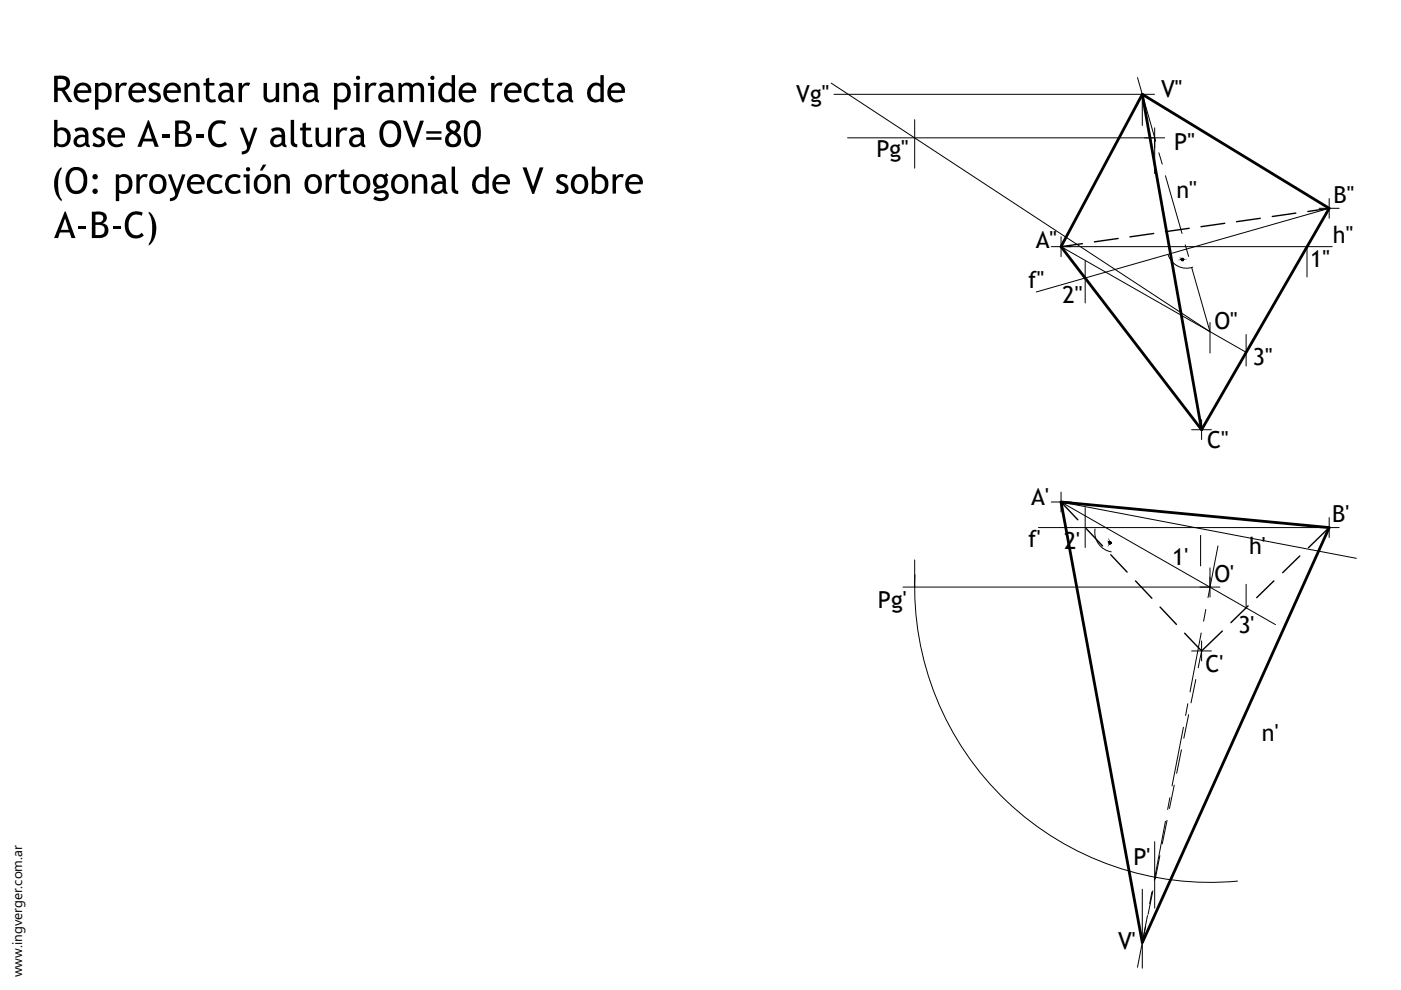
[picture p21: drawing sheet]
<svg xmlns="http://www.w3.org/2000/svg" width="297mm" height="210mm" viewBox="0 0 297 210" stroke-linecap="round" stroke-linejoin="round" font-family="sans-serif">
<defs><g id="words">
<g font-size="5">
<text x="168.8" y="21.7">Vg''</text>
<text x="246.2" y="20.5">V''</text>
<text x="185.8" y="33.3">Pg''</text>
<text x="249" y="31.8">P''</text>
<text x="249.4" y="42">n''</text>
<text x="282.7" y="43">B''</text>
<text x="219.6" y="52.5">A''</text>
<text x="282.6" y="51.5">h''</text>
<text x="277.8" y="56.6">1''</text>
<text x="218" y="61.1">f''</text>
<text x="225.3" y="64.2">2''</text>
<text x="257.5" y="69.8">O''</text>
<text x="265.6" y="77.4">3''</text>
<text x="255.9" y="95.1">C''</text>
<text x="218.7" y="107">A'</text>
<text x="282.4" y="110.8">B'</text>
<text x="218" y="116">f'</text>
<text x="225.6" y="116.3">2'</text>
<text x="248.5" y="119.7">1'</text>
<text x="264.8" y="117.5">h'</text>
<text x="257.5" y="123.4">O'</text>
<text x="186.1" y="128.9">Pg'</text>
<text x="262.6" y="134.1">3'</text>
<text x="255.6" y="142.5">C'</text>
<text x="267.5" y="157.2">n'</text>
<text x="240.3" y="183.3">P'</text>
<text x="237.1" y="201.3">V'</text>
</g>
<text font-size="2.9" x="4.7" y="207.2" transform="rotate(-90 4.7 207.2)">www.ingverger.com.ar</text>
</g></defs>
<g fill="#000">
<path d="M24.5 17.6h.7v.6l.7-.6h1.1l-.3 .7a.99 .99 0 0 0-1.1 0 .99 .99 0 0 0-.4 1v2.3h-.7zM43.6 16.7l.8-.3v1.2h1.1v.5h-1.1v2.1a.79 .79 0 0 0 .3 .8 .79 .79 0 0 0 .9 0l.1 .6-1.1 .1-.4-.2a1.04 1.04 0 0 1-.6-1v-2.4h-.5v-.5h.5zM50.6 17.6h.7l.1 .6a1.41 1.41 0 0 1 1.6-.6l-.3 .7a.99 .99 0 0 0-1 0 .99 .99 0 0 0-.4 1v2.3h-.7zM55.9 17.6h.7v2.6a.95 .95 0 0 0 .8 .9 .95 .95 0 0 0 1.1-.7v-2.8h.7v4h-.7v-.5l-.7 .5-.4 .1-.9-.1-.5-.7zM77.4 17.6h.7v.6l.7-.6h1.1l-.3 .7a.99 .99 0 0 0-1.1 0 .99 .99 0 0 0-.4 1v2.3h-.7zM104.1 17.6h.8v.6l.6-.6h1.1l-.3 .7a.99 .99 0 0 0-1.1 0 .99 .99 0 0 0-.3 1v2.3h-.8zM111.5 18.2l.6-.5 .8-.2 1 .1 .5 .3-.4 .5-.5-.3h-.5a1.6 1.6 0 0 0-.8 2.7l.9 .3 1-.3 .3 .6-.6 .2-1.1 .1-.7-.2-.6-.5-.3-.9v-.9zM115.4 16.7l.8-.3v1.2h1.1v.5h-1.1v2.1a.82 .82 0 0 0 .3 .8 .82 .82 0 0 0 1 0l.1 .6-.7 .1-.8-.1-.6-.6-.1-2.9h-.4v-.5h.4zM12.7 35.7l.4-.3-.7 2.2-.1 2 .2 1.4 .3 .9 .3 .4v.4l-.5-.4-.6-.9-.5-1.8v-1.2l.2-1zM19.9 27.3l.7-.3 .9 .1 .6 .2-.3 .6a.86 .86 0 0 0-1.4 .1l.2 .5 1.1 .6a1.23 1.23 0 0 1 .4 1.5 1.23 1.23 0 0 1-1.5 .6l-1-.3 .3-.7 .5 .3a.67 .67 0 0 0 1.1-.2 .67 .67 0 0 0-.6-.9l-.8-.4a1.09 1.09 0 0 1-.2-1.7zM28.9 37h.7v.6l.2-.2 .6-.5 1 .1-.3 .7a.98 .98 0 0 0-1.1 0 .98 .98 0 0 0-.4 1v2.3h-.7zM31.7 17.9l.9-.4 1.3 .3-.2 .7-.4-.3a.59 .59 0 0 0-.8 0 .59 .59 0 0 0-.1 .8l.9 .4a1.23 1.23 0 0 1 .8 1.6 1.23 1.23 0 0 1-1.6 .7l-1-.3 .2-.7 .5 .3a.67 .67 0 0 0 .8 .1 .67 .67 0 0 0 .3-.8l-1.4-.9a1.01 1.01 0 0 1-.2-1.5z"/>
<path d="M34.3 28.5h1.6v.7h-1.6zM41.5 28.5h1.7v.7h-1.7zM39.1 17.6h.5l.2 .5 .5-.5 .6-.1h.5l.6 .4 .3 .8v2.9h-.7v-2.4a.94 .94 0 0 0-.6-1.1 .94 .94 0 0 0-1.2 .5v3h-.7zM44.4 37.6l.5-.5 1-.2 1.3 .4-.3 .5-.8-.3-.6 .1-.4 .2-.4 .5-.1 .9 .2 .7 .5 .5 .8 .1 .8-.4 .3 .6-.8 .4h-.9l-.7-.2-.4-.4-.5-.7v-.6v-.9zM44.9 26.2l.5-.4 .7-.3h.9l.9 .3-.2 .6-.8-.2h-.8l-.4 .2-.4 .5-.4 1 .1 1.4 .5 .9 .7 .3h.7l.8-.5 .4 .6-.3 .3-.6 .3h-1.2l-.8-.3-.7-.8-.4-1.2v-1l.3-1zM48.2 37.6l.5-.5 1.1-.2 1.3 .4-.4 .5-.7-.3-.6 .1-.4 .2-.4 .5-.1 .9 .1 .7 .5 .5 .9 .1 .8-.4 .3 .6-.8 .4h-1l-.6-.2-.5-.4-.3-.4-.2-.9 .1-.9zM50.8 27.1h.8l1.2 3.1 1-3.1h.8l-1.9 5-.5 .5-.9 .1v-.6h.2a.9 .9 0 0 0 .8-.6 .9 .9 0 0 0-.1-1zM61.6 25.4h.8v4.7l.2 .4 .4 .1v.6l-.9-.2-.5-.6zM60.2 17.6h.5l.2 .5 .4-.4 .6-.2 .8 .1 .4 .3 .3 .9v2.8h-.7v-2.5a.93 .93 0 0 0-.7-1 .93 .93 0 0 0-1.1 .5v3h-.7zM64.1 26.2l.8-.2v1.1h1.1v.6h-1.1v1.9a.77 .77 0 0 0 .3 1 .77 .77 0 0 0 .9-.1l.2 .6-.6 .1a1.21 1.21 0 0 1-1.6-1.3v-2.2h-.5v-.6h.5zM66.9 27.1h.7v2.6a.95 .95 0 0 0 .8 .9 .95 .95 0 0 0 1.1-.7v-2.8h.7v4h-.7v-.5l-.4 .4-.6 .2h-.6l-.5-.2a1.04 1.04 0 0 1-.5-1.1zM69 37h.8v.6l.2-.3 .6-.4 .9 .1-.3 .7a.98 .98 0 0 0-1 0 .98 .98 0 0 0-.4 1v2.3h-.8z"/>
<path d="M72.3 36.1l.7-.2v1.1h1.1v.6h-1.1v2a.8 .8 0 0 0 .3 .9 .8 .8 0 0 0 1-.1l.1 .6-.6 .1a1.28 1.28 0 0 1-1.5-1.3v-2.2h-.5v-.6h.5zM71.2 27.1h.8v.6l.6-.6h1.1l-.3 .7a.98 .98 0 0 0-1 0 .98 .98 0 0 0-.4 1v2.3h-.8zM85.4 25.6h.9l1.4 4.1 1.4-4.1h.8l-2 5.6h-.4zM84.5 17.6h.5l.2 .4 .2-.2a1.61 1.61 0 0 1 2.1 .2l.6-.4 .7-.1 .6 .2 .3 .4 .2 .6v2.9h-.7v-2.5a.86 .86 0 0 0-.6-1 .86 .86 0 0 0-1.1 .5v3h-.7v-2.8a.85 .85 0 0 0-.7-.7 .85 .85 0 0 0-.9 .5v3h-.7zM95.8 35.3h.7v4.7l.2 .4 .5 .1v.6l-.9-.1-.5-.7zM129.9 37h.7v.6l.3-.4 .5-.3 .9 .1-.3 .7a.96 .96 0 0 0-1 .1 .96 .96 0 0 0-.4 .9v2.3h-.7zM16.6 47.9h1.6v.6h-1.6zM23.9 47.9h1.6v.6h-1.6zM27.3 45.4l.6-.4 .7-.2 1.2 .1 .5 .2-.3 .7-1-.3-1 .2-.4 .6-.3 .9v1.3l.4 .8 .4 .4 .6 .2 .8-.1 .6-.5 .4 .6-.5 .4-.9 .3-1.2-.2-.7-.4-.4-.6-.3-1.2v-1l.1-.7zM31.5 44.9l.6 .4 .4 .6 .4 1 .2 1.1v1.5l-.3 .9-.7 1.2-.6 .5v-.4l.6-1.2 .2-2.1-.2-2-.6-1.2zM35.6 37h.7l1.2 3.1 1.1-3.1h.7l-1.7 4.8-.6 .6-1 .2v-.6h.3a.9 .9 0 0 0 .8-.6 .9 .9 0 0 0-.2-1zM58.2 37h.5l.3 .5 .4-.4 .7-.2 .6 .1 .6 .5 .2 .9v2.6h-.8v-2.5a.91 .91 0 0 0-.7-1 .91 .91 0 0 0-1 .5v3h-.8z"/>
<path d="M87.3 37h.5l.3 .5 .4-.4 .7-.2 .6 .1 .6 .5 .2 1v2.5h-.8v-2.3a.95 .95 0 0 0-.6-1.2 .95 .95 0 0 0-1.1 .5v3h-.8zM110.8 35.5h.8l1.4 4.1 1.4-4.1h.8l-2 5.6h-.3zM118.2 37.2l1-.3 .7 .1 .5 .2-.3 .6a.82 .82 0 0 0-1.4 .2l.3 .5 1.1 .5a1.23 1.23 0 0 1 .3 1.6 1.23 1.23 0 0 1-1.5 .5l-1-.3 .3-.7 .2 .2a.76 .76 0 0 0 .9 .2 .76 .76 0 0 0 .5-.7l-1.6-1.1a1.02 1.02 0 0 1 0-1.5z"/>
<path d="M16.1 18.2l.9-.6 1-.1 1 .5 .3 .8v.9h-2.9l.1 .6 .2 .4a1.43 1.43 0 0 0 2 .1l.3 .5-.9 .4h-1l-.9-.5-.5-.7-.1-.5 .1-1.1zM16.8 18.3l-.2 .3-.2 .5h2.3l-.1-.1a1.07 1.07 0 0 0-.7-.9 1.07 1.07 0 0 0-1.1 .2z"/>
<path d="M27.7 18.2l.9-.6 1-.1 1 .6 .3 .7v.9h-2.9l.1 .7a1.41 1.41 0 0 0 2.2 .4l.3 .5-.9 .4h-1l-.9-.5-.4-.6-.2-.6 .1-1.1zM28.3 18.5l-.3 .6h2.3l-.1-.1a1.1 1.1 0 0 0-.8-.9 1.1 1.1 0 0 0-1.1 .4z"/>
<path d="M35.1 18.2l.8-.6 .9-.1 1 .4 .5 .8v1h-2.9l.2 .9a1.48 1.48 0 0 0 2.1 .2l.3 .5-.7 .3-1 .1-1-.4-.5-.5-.2-.7 .1-1.1zM35.8 18.4l-.4 .7h2.2a1.11 1.11 0 0 0-1.8-.7z"/>
<path d="M75.5 16.5a.44 .44 0 0 1 .8 0 .44 .44 0 0 1-.8 0zM75 17.6h1.2v4h-.7v-3.4h-.5z"/>
<path d="M91.2 16.5a.45 .45 0 0 1 .9 0 .45 .45 0 0 1-.9 0zM90.7 17.6h1.3v4h-.7v-3.4h-.6z"/>
<path d="M97.7 18.2l1-.7h.9l.8 .4 .6 1-.1 .8h-2.9l.2 .9a1.48 1.48 0 0 0 2.1 .2l.3 .5-.4 .3-.8 .1-1-.1-.7-.5-.5-1.1 .1-1zM98.3 18.4l-.3 .7h2.2a1.1 1.1 0 0 0-.7-1 1.1 1.1 0 0 0-1.2 .3z"/>
<path d="M107.3 18.2l1-.7h.9l.8 .4 .6 1-.1 .8h-2.9l.2 .9a1.48 1.48 0 0 0 2.1 .2l.3 .5-.4 .3-.7 .1-1.1-.1-.7-.5-.5-1.1 .1-1zM108 18.4l-.4 .7h2.3a1.11 1.11 0 0 0-.8-.9 1.11 1.11 0 0 0-1.1 .2z"/>
<path d="M129.2 18.2l.9-.6 1-.1 1 .5 .4 .9v.8h-3l.2 .7a1.36 1.36 0 0 0 2.1 .4l.4 .5-1.2 .4-1.1-.1-.7-.5-.4-.8v-1zM129.8 18.5l-.3 .6h2.3a1.11 1.11 0 0 0-.8-1 1.11 1.11 0 0 0-1.2 .4z"/>
<path d="M11.5 25.4h.7v2l.6-.4 .9 .1 .6 .3 .5 .7 .2 .5-.1 1.3-.3 .6-.6 .5-1.2 .2-.7-.4-.3 .4h-.3zM12.2 27.9v2.4a1.28 1.28 0 0 0 1.6 .1 1.28 1.28 0 0 0 .4-1.5l-.1-.6-.4-.4a1.19 1.19 0 0 0-1.5 0z"/>
<path d="M14.7 36l.8-.6h1.1l1 .4 .6 .7 .3 1.1v1.5l-.5 1.2-.8 .7-1 .2-.8-.2-.7-.4-.5-.8-.3-1.1v-1.2l.4-1zM15.2 36.4l-.3 .4-.2 .9v1.3l.3 .6a1.41 1.41 0 0 0 1.6 .8 1.41 1.41 0 0 0 1.1-1.5v-1.3l-.4-1-.8-.5h-.7z"/>
<path d="M11.5 16.1h2l1 .5 .4 .8-.1 .6-.2 .6-.8 .5 1.6 2.5h-.9l-1.5-2.3-.3-.1h-.5v2.4h-.7zM12.2 16.8v1.8h1a.96 .96 0 0 0 .8-1.2 .96 .96 0 0 0-1.2-.7z"/>
<path d="M15.8 27.4l1.3-.4 .8 .1 .6 .4 .3 1v1.9l.2 .4v.4a.83 .83 0 0 1-.9-.5l-.6 .4-.7 .1a1.29 1.29 0 0 1-1.2-1.3 1.29 1.29 0 0 1 1.2-1.3h1.1a.91 .91 0 0 0-.4-.9 .91 .91 0 0 0-1 0l-.4 .3zM16.6 29.4a.74 .74 0 0 0-.2 1.1 .74 .74 0 0 0 1.1 0l.5-.4v-1h-.9z"/>
<path d="M19.6 37.5a.58 .58 0 0 1 1.1 0 .58 .58 0 0 1-1.1 0zM19.6 40.5a.56 .56 0 0 1 1.1 0 .56 .56 0 0 1-1.1 0z"/>
<path d="M20.2 17.6h.7v.3l.8-.4 .9 .1 .7 .5 .4 1-.1 1.3-.7 1-.8 .3h-.6l-.6-.3v1.9h-.7zM20.9 18.4v2.5l.7 .2 .7-.1 .6-.8-.1-1.5-.3-.3-.5-.3h-.6z"/>
<path d="M23.3 27.6l1-.6 1 .1 .8 .4 .4 .9v.8h-3l.1 .5 .3 .6a1.44 1.44 0 0 0 1.9-.1l.3 .6-1 .4h-1l-.9-.7-.4-.7v-1zM23.9 27.9l-.4 .8h2.3a1.12 1.12 0 0 0-.7-1 1.12 1.12 0 0 0-1.2 .2z"/>
<path d="M32.2 37.4l.6-.4 .8-.1 .7 .2 .6 .4 .3 .7 .1 1.1-.2 .9-.6 .6-.7 .3h-.7l-1-.5-.4-1-.1-.9 .3-.9zM32.9 37.6l-.5 .9v.9l.2 .7 .5 .4a1.22 1.22 0 0 0 1.4-1.6l-.1-.8-.3-.4-.5-.2z"/>
<path d="M31.4 25.5h.2l2.1 5.6h-.9l-.4-1.1h-2l-.4 1.1h-.9zM31.5 27l-.9 2.4h1.6z"/>
<path d="M37.1 25.6h2.1l.8 .4 .3 .6a1.16 1.16 0 0 1-.9 1.4l.8 .4 .4 .5v.9l-.3 .8-1.2 .5h-2zM37.9 26.2v1.6h.8a.85 .85 0 0 0 .8-1 .85 .85 0 0 0-1.2-.6zM37.9 28.4v2.1h1a1.08 1.08 0 0 0 .9-1.3 1.08 1.08 0 0 0-1.3-.8z"/>
<path d="M40 37.7l.9-.7 1.1-.1 1 .5 .3 .8v.9h-2.9l.1 .6 .3 .5a1.5 1.5 0 0 0 1.9-.1l.3 .6-1.1 .4h-.9l-.8-.5-.4-.5-.2-.8 .1-.8zM40.9 37.7l-.3 .4-.2 .5h2.3v-.2a1.15 1.15 0 0 0-1.8-.7z"/>
<path d="M46.4 17.9l.8-.4h.8l.5 .1 .6 .4 .3 .6v2.3l.3 .5v.3a.85 .85 0 0 1-.9-.5l-.6 .4-.4 .1a1.28 1.28 0 0 1-1.6-1.1 1.28 1.28 0 0 1 1.2-1.5h.9a.21 .21 0 0 0 .3 0 .21 .21 0 0 0 0-.3 1.1 1.1 0 0 0-1.8-.3zM47.1 20.1a.78 .78 0 0 0 .2 1 .78 .78 0 0 0 1.1-.2l.3-.2v-1l-.9-.1z"/>
<path d="M52.1 35.9a.45 .45 0 0 1 .9 0 .45 .45 0 0 1-.9 0zM51.6 37h1.3v4h-.7v-3.4h-.6z"/>
<path d="M54.4 37.3l.8-.4h.8l.7 .3 .5 .5 .2 .8v1l-.2 .8-.5 .5-.7 .3h-.9l-.7-.4-.3-.4-.3-.8v-.9l.3-.8zM55.1 37.6l-.5 .9v1l.2 .7 .5 .3a1.25 1.25 0 0 0 1.4-1.6l-.1-.7a.99 .99 0 0 0-1.5-.6zM55.8 34.9h.7l-.9 1.3h-.5z"/>
<path d="M57.5 27.4l.5-.3 .8-.1 .8 .1 .6 .4 .2 .7 .1 2.3 .2 .3v.4a.83 .83 0 0 1-.9-.5l-.4 .3-.5 .2a1.28 1.28 0 0 1-1.6-1 1.28 1.28 0 0 1 1.1-1.5l.4-.2 .9 .1a1.02 1.02 0 0 0-.6-1 1.02 1.02 0 0 0-1.2 .3l-.1 .1zM58.4 29.3a.76 .76 0 0 0-.3 1.1 .76 .76 0 0 0 1.2 .1l.4-.3v-1.1h-.6z"/>
<path d="M65 37.6l.7-.6 .7-.1 .8 .2 .5 .3 .5 1v.9l-.2 .9-.5 .6-.8 .3h-.6l-1.1-.5-.4-1.3v-1.1zM65.8 37.6l-.4 .6-.1 1.2 .3 .7 .5 .4a1.22 1.22 0 0 0 1.4-1.6l-.1-.8-.3-.4-.6-.2z"/>
<path d="M64.4 17.9l.8-.4h.8l.4 .1 .6 .4 .3 .6 .1 2.3 .2 .5v.3a.85 .85 0 0 1-.9-.5l-.5 .4-.5 .1a1.28 1.28 0 0 1-1.5-1.1 1.28 1.28 0 0 1 1.2-1.5h.9a.21 .21 0 0 0 .2 0 .21 .21 0 0 0 .1-.3 1.1 1.1 0 0 0-1.9-.3zM65.2 20a.73 .73 0 0 0-.1 1 .73 .73 0 0 0 1 .1l.5-.4v-1l-.7-.1z"/>
<path d="M70.8 17.6h.7v.3l.9-.4 .9 .1 .8 .7 .2 .7v1.2l-.2 .7-.4 .5-1 .3h-.4l-.8-.3v1.9h-.7zM71.5 18.5v2.3l.5 .3h.6l.8-.5 .2-.8-.2-1.2-.7-.5a1.07 1.07 0 0 0-1.2 .4z"/>
<path d="M75.5 37.3l.8-.4h.8l.7 .3 .4 .5 .3 .7v1.1l-.2 .7-.5 .6-.8 .3h-.6l-.8-.2-.4-.5-.4-1v-.8l.3-.8zM76.1 37.6l-.4 .6-.1 1.3 .3 .7 .5 .3a1.25 1.25 0 0 0 1.4-1.6l-.2-.7-.3-.5-.5-.2z"/>
<path d="M74.2 27.4l1.3-.4 .8 .1 .6 .4 .3 .9v2l.3 .4v.4a.83 .83 0 0 1-1-.5l-.3 .3-.8 .2a1.3 1.3 0 0 1-1.4-1.2 1.3 1.3 0 0 1 1.3-1.4h1.1a.9 .9 0 0 0-.5-.9 .9 .9 0 0 0-1 .1l-.4 .2zM75.1 29.3a.76 .76 0 0 0-.2 1.2 .76 .76 0 0 0 1.2 0l.4-.4v-1h-.6z"/>
<path d="M81.2 26l.9-.5h1.1l.9 .4 .5 .5 .4 1.3v1.5l-.5 1.2-.8 .6-.9 .3-.9-.2-.6-.4-.6-.8-.2-.8v-1.5l.3-1zM81.8 26.5l-.3 .4-.3 .9 .1 1.3 .2 .6a1.4 1.4 0 0 0 1.6 .8 1.4 1.4 0 0 0 1.1-1.4v-1.7l-.5-.9-.7-.3h-.6z"/>
<path d="M80.4 17.9l.8-.4h.8l.4 .1 .6 .4 .3 .6 .1 2.3 .3 .5v.3a.95 .95 0 0 1-1-.5l-.5 .4-.5 .1a1.28 1.28 0 0 1-1.5-1.1 1.28 1.28 0 0 1 1.2-1.5h1.2a1.09 1.09 0 0 0-.8-1 1.09 1.09 0 0 0-1.1 .4zM81.3 19.8a.76 .76 0 0 0-.2 1.1 .76 .76 0 0 0 1.1 .1l.4-.4v-.9l-.7-.1z"/>
<path d="M83.6 37.3l.8-.4h.8l.5 .2 .6 .6 .3 .8-.1 1.4-.4 .7-.5 .4-.5 .1h-.9l-.6-.3-.4-.5-.3-.8v-1l.2-.6zM84.2 37.6l-.4 .5-.1 1 .1 .9 .4 .4 .3 .1a1.21 1.21 0 0 0 1.3-1.6l-.1-.7a1.03 1.03 0 0 0-1.5-.6z"/>
<path d="M90.4 27.8h3.2v.5h-3.2zM90.4 29.1h3.2v.5h-3.2z"/>
<path d="M94.9 25.9l.6-.4h1l.5 .2 .5 .5 .1 .5-.1 .5-.3 .6-.4 .3 .8 .8 .2 .9-.2 .7-.6 .5-1.4 .2-.5-.2-.5-.3-.2-.7v-.6l.4-1 .6-.4-.3-.1a1.35 1.35 0 0 1-.2-2zM95.5 26.3l-.1 .2a.99 .99 0 0 0 1 1.2l.2-.3a.79 .79 0 0 0 0-1.1 .79 .79 0 0 0-1.1 0zM95.6 28.6l-.4 .7a.98 .98 0 0 0 .6 1.2 .98 .98 0 0 0 1.2-.6 .98 .98 0 0 0-.5-1.2l-.2-.1a.41 .41 0 0 0-.7 0z"/>
<path d="M93.5 18.1l.6-.4 .5-.2h.6l.6 .3v-1.9h.7v5.7h-.7v-.2l-.7 .3h-.6l-.7-.2-.5-.4-.3-.8-.1-.8 .2-.8zM94.1 18.5l-.4 .7v.9l.2 .4 .4 .5 .4 .1a1.02 1.02 0 0 0 1-.3l.1-2.3a1.12 1.12 0 0 0-1.7 0z"/>
<path d="M99.1 25.9l.6-.4h.9l.7 .4 .4 .6 .2 1.1v1.9l-.4 .9-.7 .7-1 .1-.5-.2-.4-.3-.4-.7-.2-2.3 .3-1.1zM99.7 26.3l-.5 .8-.1 1.8 .3 1.2 .4 .4a1.14 1.14 0 0 0 1.3-1.4v-2a.91 .91 0 0 0-1.4-.8z"/>
<path d="M105 37.4l.9-.5 1 .1 .8 .4 .4 .9v.8h-2.9l.1 .7a1.36 1.36 0 0 0 2.1 .3l.4 .6-1.1 .4h-1l-.9-.7-.4-.7v-1zM105.5 37.9l-.3 .7h2.2a1.11 1.11 0 0 0-.7-1.1 1.11 1.11 0 0 0-1.2 .4z"/>
<path d="M118.3 17.9l1.1-.4 .9 .1 .5 .3 .4 .6v2.4l.3 .5v.3a.95 .95 0 0 1-.9-.5l-.3 .3-.7 .2a1.27 1.27 0 0 1-1.5-1 1.27 1.27 0 0 1 1-1.5l.8-.2 .6 .1a1.08 1.08 0 0 0-.7-1 1.08 1.08 0 0 0-1.2 .4zM119 20a.74 .74 0 0 0-.1 1 .74 .74 0 0 0 1 .1l.6-.5v-.9l-.7-.1z"/>
<path d="M121.5 37.6l.7-.6 .7-.1 .8 .2 .6 .4 .3 .7 .1 1.1-.2 .9-.5 .6-.8 .3h-.6l-1.1-.5-.5-1.3 .1-.8zM122.3 37.6l-.5 .9v.9l.2 .7 .6 .4a1.22 1.22 0 0 0 1.4-1.6l-.2-.8-.3-.4-.5-.2z"/>
<path d="M125 18.1l.6-.4 .6-.2h.5l.6 .3v-1.9h.7v5.7h-.7v-.2l-.5 .2-.8 .1-1-.5-.5-.8v-.8l.1-.7zM125.6 18.5l-.4 1 .2 1 .6 .6h.6l.7-.3v-2.3a1.12 1.12 0 0 0-1.7 0z"/>
<path d="M133.1 37.5l1-.6 1.2 .1 .7 .6 .3 .9-.1 .6h-2.9l.1 .5a1.35 1.35 0 0 0 2.2 .5l.3 .6-.8 .4h-1.2l-.8-.5-.3-.5-.3-.9 .2-1zM133.7 37.8l-.3 .4v.4h2.2v-.2a1.13 1.13 0 0 0-1.9-.6z"/>
<path d="M13.7 44.8h.2l2.1 5.7h-.8l-.4-1.2h-2.1l-.4 1.2h-.8zM13.8 46.3l-.9 2.4h1.7z"/>
<path d="M19.5 44.9l2.3 .1 .6 .4 .2 .7a1.24 1.24 0 0 1-.9 1.2l.6 .2 .5 .5 .2 1.1-.2 .6-.4 .4-.8 .3-2.1 .1zM20.2 45.5v1.6h.6a.87 .87 0 0 0 1.1-.9 .87 .87 0 0 0-1.2-.7zM20.2 47.7v2.1h1.1a1.09 1.09 0 0 0 .9-1.3 1.09 1.09 0 0 0-1.4-.8z"/>
<path d="M24.6 37h.7v.3l.4-.3 .5-.1 .9 .2 .7 .5 .3 .9-.1 1.2-.4 .9-1.1 .5h-.8l-.4-.3v1.8h-.7zM25.3 37.8v2.5l.2 .1 .9 .1 .6-.4 .3-.7-.1-1.1a1.22 1.22 0 0 0-1.9-.5z"/>
<path d="M79.5 37.3l.6-.3 .5-.1 .9 .2 .4-.4 .5 .5-.4 .3 .2 .6v.6l-.3 .7-.6 .4-1.1 .2a.26 .26 0 0 0-.4 .1 .26 .26 0 0 0 .1 .4 .26 .26 0 0 0 .4-.1l1.2-.1a1.15 1.15 0 0 1 .9 1.3 1.15 1.15 0 0 1-1.2 1h-1.1l-1-.4 .4-.6 1.2 .4a.7 .7 0 0 0 .8-.1 .7 .7 0 0 0 .1-.8l-.4-.2-.7 .1a.79 .79 0 0 1-.9 0 .79 .79 0 0 1-.4-.7l.3-.3 .4-.2-.5-.4-.3-.7v-.6zM80.1 37.7a.9 .9 0 0 0-.1 1.4 .9 .9 0 0 0 1.3-.1 .91 .91 0 0 0 0-1.2 .91 .91 0 0 0-1.2-.1z"/>
<path d="M91.6 37.3l.6-.3 .8-.1 .8 .2 .5 .3 .2 .7 .1 2.3 .3 .3v.4a.83 .83 0 0 1-1-.5l-.3 .3-.6 .2a1.29 1.29 0 0 1-1.6-1.1 1.29 1.29 0 0 1 1.2-1.5h1.2a1.02 1.02 0 0 0-.6-1 1.02 1.02 0 0 0-1.2 .3l-.1 .1zM92.5 39.2a.76 .76 0 0 0-.3 1.1 .76 .76 0 0 0 1.2 .1l.4-.3v-1.1h-.5z"/>
<path d="M100.7 37.5l.9-.6h.8l.5 .3v-1.9h.7v5.7h-.7v-.3l-.7 .4h-.6l-.6-.1-.5-.5-.3-.5-.1-1 .2-.9zM101.4 37.7l-.5 .8-.1 .7 .2 .8 .7 .4a1.24 1.24 0 0 0 1.2-.2v-2.3a1.03 1.03 0 0 0-1.5-.2z"/>
<path d="M125.5 35.3h.7v2l.6-.4 .9 .1 .6 .3 .6 .9v1.6l-.5 .8-.4 .4-1.2 .1-.7-.4-.3 .4h-.3zM126.2 37.8v2.4a1.27 1.27 0 0 0 1.6 .1 1.27 1.27 0 0 0 .4-1.5l-.1-.6-.7-.6a1.03 1.03 0 0 0-1.2 .2z"/>
</g>
<g fill="none" stroke="#000" stroke-width=".21">
<path d="M176.2 17.6l80.3 52.7-3.8-13.5M176.8 20h68M241.2 16.4l3.8 13.5M242.2 20v6.6M179.7 29.2h67.2M193.9 25.4v10.3M244.8 27.1v9.7M245.7 32.4l.7 2.4M247.1 37.3l3.5 12.2M222.9 52.3h59.5M225 50.2v4.2M225 52.3l39.2 22.4"/>
<path d="M230.1 55.3v8.9M247.7 54.1a4.1 4.1 0 0 0 5.2 2.6M251.3 51.9l.7 2.5M277.1 52.3v6.4M279.7 44.2h4.2M281.8 42.1v4.2M281.8 44.2l-62.1 17.7M256.5 68.4v6.5M264.2 70.9v6.7M252.6 91.1h4.2M254.8 89v4.2M193.9 118.7v5.8"/>
<path d="M220.2 111.9h63.7M222.9 106.4h4.2M225 104.3v4.3M230.1 107.6v8.5M232.2 112.2a4.2 4.2 0 0 0 3.4 4.8M254.6 113.5v6.5M258.2 115.8l-2.1 10.9M281.8 109.7v4.3M287.6 118.4l-62.6-12 45.4 26M191.4 124.5h67.3M194 121.9a62.6 62.6 0 0 0 68.4 64.9M252.6 138h4.2"/>
<path d="M254.7 134.2l-2.4 12.5M254.8 135.9v4.2M254.8 138l-.8 3.6M255.7 129.2l-.5 2.5M256.5 120.4v6.2M264.2 123.9v5M250.5 159l-1 5M250.9 154.2l-2.4 12.4M251.8 149.2l-.4 2.5M252 151.5l-1 5M253.5 144.1l-1 4.9M244.8 178.4v14.1"/>
<path d="M247.1 174.1l-2.4 12.5M247.4 173.9l-1 5M248 169.1l-.4 2.5M249 166.5l-1.1 4.9M242.2 188.5v16.8M242.9 196.4l-.7 3.5M243.3 194.1l-2.1 11M244.2 189.1l-.4 2.5M244.4 188.9l-1 5M245.9 181.4l-1 5"/>
</g>
<g fill="none" stroke="#000" stroke-width=".3">
<path d="M229.5 51.7l-4.5 .6M237.1 50.6l-5.1 .7M244.6 49.5l-5 .7M252.1 48.4l-5 .7M259.7 47.3l-5.1 .8M267.2 46.3l-5 .7M274.7 45.2l-5 .7M281.8 44.2l-4.5 .6M225 106.4l3.5 3.8M230.3 112.1l3.5 3.7M235.5 117.6l3.5 3.7M275.6 117.9l-3.7 3.5"/>
<path d="M281.8 111.9l-4.4 4.2M240.7 123.2l3.5 3.6M246 128.7l3.4 3.7M259.2 133.8l-4.4 4.2-3.6-3.7M264.6 128.5l-3.6 3.5M270.1 123.2l-3.7 3.5"/>
</g>
<path d="M242.2 20l39.6 24.2-27 46.9-29.8-38.8zM242.2 20l12.6 71.1M225 106.4l56.8 5.5-39.6 88z" fill="none" stroke="#000" stroke-width=".59"/>
<g fill="#000" stroke="#000" stroke-width=".21">
<path d="M250.7 55v.3l-.1-.1zM250.7 55v.3zM250.7 55l.2 .2-.2 .1zM250.7 55l.2 .2zM250.7 55h.2v.2zM250.7 55h.2zM250.8 54.8l.1 .2h-.2z"/>
<path d="M250.7 54.8h.1l-.1 .2zM250.7 54.8v.2zM250.5 54.9l.2-.1v.2zM250.5 54.9l.2 .1zM250.5 54.9l.2 .1h-.2zM250.5 55h.2zM250.5 55h.2l-.1 .2z"/>
<path d="M235.1 115.1h.2l-.1 .2zM235.3 115.1l-.1 .2z"/>
<path d="M235.3 115.1l-.1 .2h.2zM235.3 115.1l.2 .1-.1 .1zM235.3 115.1l.2 .1zM235.4 115.1l.2-.1-.1 .2zM235.4 115.1l.2-.1zM235.5 114.9l.1 .1-.2 .1zM235.5 114.9l-.1 .2zM235.3 114.9h.2l-.1 .1zM235.3 114.9l.1 .1zM235.2 114.9h.1v.1zM235.2 114.9l.1 .1zM235.2 114.9l.1 .2h-.2z"/>
</g>
<use href="#words"/>
</svg>
